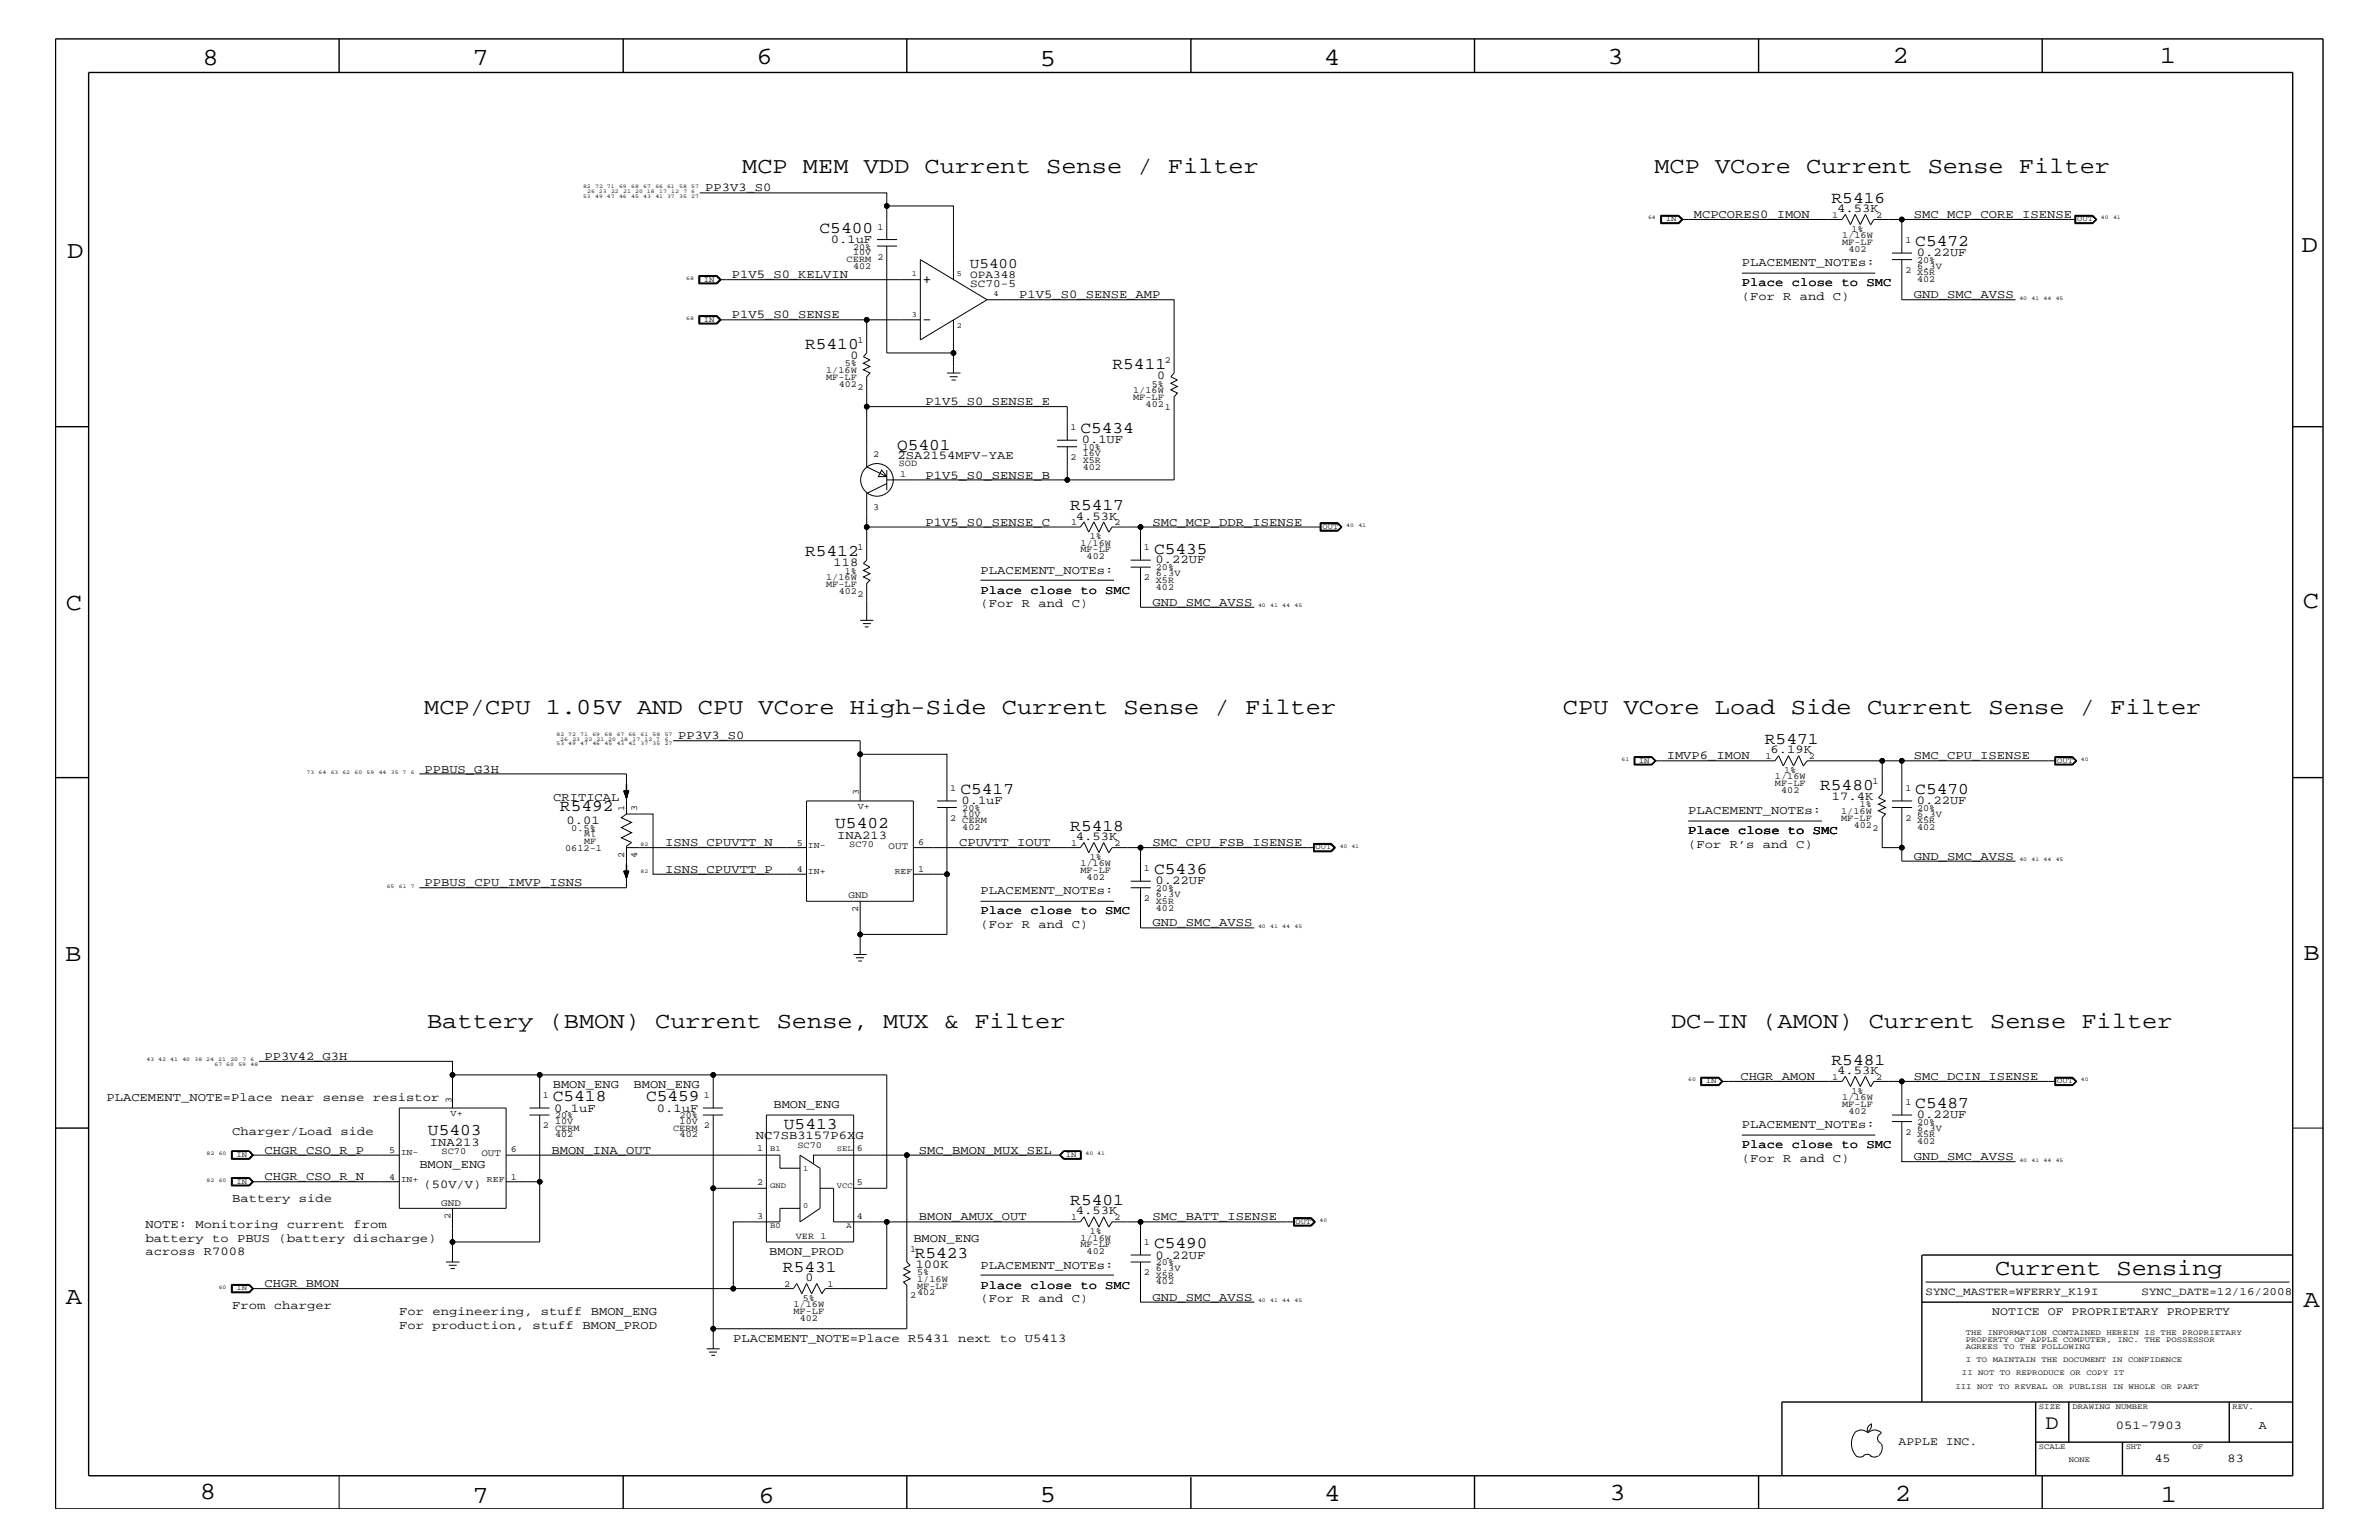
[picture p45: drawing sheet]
<svg xmlns="http://www.w3.org/2000/svg" width="432mm" height="279mm" viewBox="0 0 432 279" stroke-linecap="round" stroke-linejoin="round" font-family="sans-serif">
<defs><g id="words">
<g font-size="4.5">
<text x="36.7" y="11.7">8</text>
<text x="85.8" y="11.7">7</text>
<text x="137.3" y="11.5">6</text>
<text x="240.3" y="11.7">4</text>
<text x="291.8" y="11.5">3</text>
<text x="343.5" y="11.5">2</text>
<text x="392" y="11.5">1</text>
<text x="188.7" y="12.1">5</text>
<text x="12.2" y="46.8">D</text>
<text x="417.7" y="45.7">D</text>
<text x="11.9" y="110.6">C</text>
<text x="418" y="110.3">C</text>
<text x="11.9" y="174.3">B</text>
<text x="418.1" y="174.2">B</text>
<text x="11.9" y="236.7">A</text>
<text x="418.1" y="237.1">A</text>
<text x="36.2" y="271.9">8</text>
<text x="85.8" y="272.7">7</text>
<text x="137.7" y="272.7">6</text>
<text x="188.7" y="272.5">5</text>
<text x="240.4" y="272.3">4</text>
<text x="292.1" y="272.2">3</text>
<text x="343.9" y="272.3">2</text>
<text x="392.2" y="272.6">1</text>
</g>
<g font-size="4.1">
<text x="134.7" y="31.4">MCP MEM VDD Current Sense / Filter</text>
<text x="300.3" y="31.4">MCP VCore Current Sense Filter</text>
<text x="77" y="129.6">MCP/CPU 1.05V AND CPU VCore High-Side Current Sense / Filter</text>
<text x="283.7" y="129.6">CPU VCore Load Side Current Sense / Filter</text>
<text x="77.5" y="186.5">Battery (BMON) Current Sense, MUX &amp; Filter</text>
<text x="303.3" y="186.5">DC-IN (AMON) Current Sense Filter</text>
<text x="362.1" y="231.3">Current Sensing</text>
</g>
<text font-size="3.7" x="371.3" y="259.3">D</text>
<g font-size="3">
<text x="332.4" y="36.8">R5416</text>
<text x="148.8" y="42.3">C5400</text>
<text x="347.6" y="44.6">C5472</text>
<text x="146.1" y="63.4">R5410</text>
<text x="201.9" y="67">R5411</text>
<text x="162.8" y="81.6">Q5401</text>
<text x="196.1" y="78.6">C5434</text>
<text x="194.3" y="92.6">R5417</text>
<text x="146.1" y="101">R5412</text>
<text x="209.5" y="100.4">C5435</text>
<text x="320.3" y="135">R5471</text>
<text x="330.4" y="143.4">R5480</text>
<text x="101.6" y="147.1">R5492</text>
<text x="174.3" y="144">C5417</text>
<text x="347.6" y="144">C5470</text>
<text x="151.6" y="150.1">U5402</text>
<text x="194.3" y="150.7">R5418</text>
<text x="209.5" y="158.6">C5436</text>
<text x="332.4" y="193.2">R5481</text>
<text x="100.3" y="199.8">C5418</text>
<text x="117.3" y="199.8">C5459</text>
<text x="347.6" y="201">C5487</text>
<text x="77.7" y="205.9">U5403</text>
<text x="142.3" y="204.8">U5413</text>
<text x="194.3" y="218.6">R5401</text>
<text x="209.5" y="226.5">C5490</text>
<text x="142.1" y="230.7">R5431</text>
<text x="166" y="228.2">R5423</text>
</g>
<text font-size="2.6" x="176" y="48.5">U5400</text>
<g font-size="2.2">
<text x="128" y="34.7">PP3V3_S0</text>
<text x="307.4" y="39.6">MCPCORES0_IMON</text>
<text x="333.5" y="38.5">4.53K</text>
<text x="347.4" y="39.6">SMC_MCP_CORE_ISENSE</text>
<text x="150.8" y="44.1">0.1uF</text>
<text x="347.9" y="46.5">0.22UF</text>
<text x="132.8" y="50.5">P1V5_S0_KELVIN</text>
<text x="316.1" y="48.3">PLACEMENT_NOTEs:</text>
<text x="316.1" y="51.9">Place close to SMC</text>
<text x="132.8" y="57.8">P1V5_S0_SENSE</text>
<text x="185" y="54.1">P1V5_S0_SENSE_AMP</text>
<text x="316.1" y="54.4">(For R and C)</text>
<text x="347.4" y="54.1">GND_SMC_AVSS</text>
<text x="154.3" y="65.1">0</text>
<text x="210.1" y="68.8">0</text>
<text x="168" y="73.5">P1V5_S0_SENSE_E</text>
<text x="162.9" y="83.3">2SA2154MFV-YAE</text>
<text x="196.3" y="80.5">0.1UF</text>
<text x="168" y="86.9">P1V5_S0_SENSE_B</text>
<text x="168" y="95.4">P1V5_S0_SENSE_C</text>
<text x="195.3" y="94.3">4.53K</text>
<text x="209.2" y="95.4">SMC_MCP_DDR_ISENSE</text>
<text x="151.3" y="102.7">118</text>
<text x="178" y="104.1">PLACEMENT_NOTEs:</text>
<text x="178" y="107.7">Place close to SMC</text>
<text x="209.7" y="102.2">0.22UF</text>
<text x="178" y="110.2">(For R and C)</text>
<text x="209.2" y="109.9">GND_SMC_AVSS</text>
<text x="123.1" y="134.1">PP3V3_S0</text>
<text x="302.5" y="137.8">IMVP6_IMON</text>
<text x="321.4" y="136.7">6.19K</text>
<text x="347.4" y="137.8">SMC_CPU_ISENSE</text>
<text x="77" y="140.2">PPBUS_G3H</text>
<text x="100.4" y="145.3">CRITICAL</text>
<text x="102.8" y="149.5">0.01</text>
<text x="174.5" y="145.9">0.1uF</text>
<text x="306.4" y="147.7">PLACEMENT_NOTEs:</text>
<text x="332.5" y="145.1">17.4K</text>
<text x="347.9" y="145.9">0.22UF</text>
<text x="120.7" y="153.5">ISNS_CPUVTT_N</text>
<text x="151.9" y="152.2">INA213</text>
<text x="174.1" y="153.5">CPUVTT_IOUT</text>
<text x="195.3" y="152.4">4.53K</text>
<text x="209.2" y="153.5">SMC_CPU_FSB_ISENSE</text>
<text x="306.4" y="153.8">(For R’s and C)</text>
<text x="306.4" y="151.3">Place close to SMC</text>
<text x="347.4" y="156">GND_SMC_AVSS</text>
<text x="77" y="160.8">PPBUS_CPU_IMVP_ISNS</text>
<text x="120.7" y="158.4">ISNS_CPUVTT_P</text>
<text x="209.7" y="160.5">0.22UF</text>
<text x="178" y="162.2">PLACEMENT_NOTEs:</text>
<text x="178" y="165.9">Place close to SMC</text>
<text x="178" y="168.3">(For R and C)</text>
<text x="209.2" y="168.1">GND_SMC_AVSS</text>
<text x="48" y="192.3">PP3V42_G3H</text>
<text x="100.3" y="197.4">BMON_ENG</text>
<text x="115" y="197.4">BMON_ENG</text>
<text x="315.9" y="195.9">CHGR_AMON</text>
<text x="333.5" y="194.8">4.53K</text>
<text x="347.4" y="195.9">SMC_DCIN_ISENSE</text>
<text x="19.3" y="199.8">PLACEMENT_NOTE=Place near sense resistor</text>
<text x="100.6" y="201.7">0.1uF</text>
<text x="119.2" y="201.7">0.1uF</text>
<text x="140.4" y="201">BMON_ENG</text>
<text x="347.9" y="202.9">0.22UF</text>
<text x="42.2" y="205.9">Charger/Load side</text>
<text x="48" y="209.3">CHGR_CSO_R_P</text>
<text x="78" y="208">INA213</text>
<text x="100.1" y="209.3">BMON_INA_OUT</text>
<text x="137.2" y="206.6">NC7SB3157P6XG</text>
<text x="166.8" y="209.3">SMC_BMON_MUX_SEL</text>
<text x="316.1" y="204.7">PLACEMENT_NOTEs:</text>
<text x="316.1" y="208.3">Place close to SMC</text>
<text x="48" y="214.2">CHGR_CSO_R_N</text>
<text x="76.1" y="211.9">BMON_ENG</text>
<text x="76.9" y="215.6">(50V/V)</text>
<text x="316.1" y="210.8">(For R and C)</text>
<text x="347.4" y="210.5">GND_SMC_AVSS</text>
<text x="42.2" y="218">Battery side</text>
<text x="166.8" y="221.4">BMON_AMUX_OUT</text>
<text x="195.3" y="220.3">4.53K</text>
<text x="209.2" y="221.4">SMC_BATT_ISENSE</text>
<text x="26.4" y="222.9">NOTE: Monitoring current from</text>
<text x="26.4" y="225.3">battery to PBUS (battery discharge)</text>
<text x="26.4" y="227.7">across R7008</text>
<text x="139.6" y="227.7">BMON_PROD</text>
<text x="165.8" y="225.3">BMON_ENG</text>
<text x="48" y="233.5">CHGR_BMON</text>
<text x="146.2" y="232.4">0</text>
<text x="166.2" y="230.1">100K</text>
<text x="178" y="230.2">PLACEMENT_NOTEs:</text>
<text x="178" y="233.8">Place close to SMC</text>
<text x="209.7" y="228.4">0.22UF</text>
<text x="42.2" y="237.4">From charger</text>
<text x="72.5" y="238.6">For engineering, stuff BMON_ENG</text>
<text x="178" y="236.2">(For R and C)</text>
<text x="209.2" y="236">GND_SMC_AVSS</text>
<text x="72.5" y="241.1">For production, stuff BMON_PROD</text>
<text x="133.1" y="243.5">PLACEMENT_NOTE=Place R5431 next to U5413</text>
<text x="384" y="259.3">051-7903</text>
<text x="410" y="259.3">A</text>
<text x="391" y="265.3">45</text>
<text x="404.3" y="265.3">83</text>
</g>
<g font-size="2.1">
<text x="361.6" y="238.6">NOTICE OF PROPRIETARY PROPERTY</text>
<text x="344.6" y="262.2">APPLE INC.</text>
</g>
<g font-size="2">
<text x="176.1" y="50.4">OPA348</text>
<text x="176.1" y="52.1">SC70-5</text>
<text x="349.5" y="235">SYNC_MASTER=WFERRY_K19I</text>
<text x="388.7" y="235">SYNC_DATE=12/16/2008</text>
</g>
<g font-size="1.8">
<text x="161.3" y="154">OUT</text>
<text x="154" y="163">GND</text>
<text x="87.4" y="209.7">OUT</text>
<text x="80.1" y="218.8">GND</text>
</g>
<g font-size="1.7">
<text x="159.3" y="41.7">1</text>
<text x="332.6" y="39.5">1</text>
<text x="340.5" y="39.5">2</text>
<text x="153.7" y="47.6">CERM</text>
<text x="154.9" y="45.3">20%</text>
<text x="154.9" y="46.3">10V</text>
<text x="159.3" y="47.1">2</text>
<text x="334.3" y="44.4">MF-LF</text>
<text x="334.3" y="43.2">1/16W</text>
<text x="335.5" y="45.7">402</text>
<text x="336" y="42">1%</text>
<text x="345.9" y="44.1">1</text>
<text x="348" y="47.7">20%</text>
<text x="154.9" y="48.8">402</text>
<text x="345.9" y="49.6">2</text>
<text x="348" y="50">X5R</text>
<text x="348" y="51.3">402</text>
<text x="348" y="48.8">6.3V</text>
<text x="155.6" y="62.3">1</text>
<text x="211.4" y="65.9">2</text>
<text x="149.9" y="68.9">MF-LF</text>
<text x="149.9" y="67.7">1/16W</text>
<text x="152.2" y="70.1">402</text>
<text x="153.3" y="66.5">5%</text>
<text x="155.6" y="70.7">2</text>
<text x="205.7" y="71.3">1/16W</text>
<text x="209" y="70.1">5%</text>
<text x="205.7" y="72.6">MF-LF</text>
<text x="207.9" y="73.8">402</text>
<text x="211.4" y="74.4">1</text>
<text x="158.5" y="82.8">2</text>
<text x="194.3" y="78">1</text>
<text x="194.3" y="83.5">2</text>
<text x="196.5" y="82.7">16V</text>
<text x="196.5" y="81.6">10%</text>
<text x="196.5" y="83.9">X5R</text>
<text x="163.2" y="84.5">SOD</text>
<text x="163.4" y="86.5">1</text>
<text x="196.5" y="85.2">402</text>
<text x="158.5" y="92.6">3</text>
<text x="194.4" y="95.2">1</text>
<text x="202.3" y="95.2">2</text>
<text x="155.6" y="99.9">1</text>
<text x="196.1" y="100.2">MF-LF</text>
<text x="196.1" y="99">1/16W</text>
<text x="197.2" y="101.4">402</text>
<text x="197.8" y="97.7">1%</text>
<text x="207.6" y="99.9">1</text>
<text x="149.9" y="106.5">MF-LF</text>
<text x="149.9" y="105.3">1/16W</text>
<text x="152.2" y="107.7">402</text>
<text x="153.3" y="104.1">1%</text>
<text x="207.6" y="105.3">2</text>
<text x="209.8" y="105.8">X5R</text>
<text x="209.8" y="103.5">20%</text>
<text x="209.8" y="104.6">6.3V</text>
<text x="209.8" y="107">402</text>
<text x="155.6" y="108.3">2</text>
<text x="320.5" y="137.7">1</text>
<text x="328.3" y="137.7">2</text>
<text x="172.5" y="143.5">1</text>
<text x="322.2" y="142.6">MF-LF</text>
<text x="322.2" y="141.4">1/16W</text>
<text x="323.3" y="143.9">402</text>
<text x="323.8" y="140.2">1%</text>
<text x="339.9" y="142.3">1</text>
<text x="345.9" y="143.5">1</text>
<text x="113.3" y="147.1" transform="rotate(-90 113.3 147.1)">1</text>
<text x="115.7" y="147.1" transform="rotate(-90 115.7 147.1)">3</text>
<text x="155.9" y="144.3" transform="rotate(-90 155.9 144.3)">3</text>
<text x="172.5" y="149">2 CERM</text>
<text x="174.7" y="147.1">20%</text>
<text x="174.7" y="148.2">10V</text>
<text x="334.2" y="147.7">1/16W</text>
<text x="334.2" y="149">MF-LF</text>
<text x="337.6" y="146.5">1%</text>
<text x="345.9" y="149">2 X5R</text>
<text x="348" y="148.2">6.3V</text>
<text x="348" y="147.1">20%</text>
<text x="102.6" y="154.4">0612-1</text>
<text x="103.7" y="150.7">0.5%</text>
<text x="106" y="153.2">MF</text>
<text x="108.2" y="150.7" transform="rotate(-180 108.2 150.7)">1W</text>
<text x="113.3" y="155.6" transform="rotate(-90 113.3 155.6)">2</text>
<text x="115.7" y="155.6" transform="rotate(-90 115.7 155.6)">4</text>
<text x="144.6" y="153.4">5</text>
<text x="154.1" y="153.7">SC70</text>
<text x="166.6" y="153.3">6</text>
<text x="174.7" y="150.7">402</text>
<text x="194.4" y="153.4">1</text>
<text x="197.8" y="156">1%</text>
<text x="202.3" y="153.4">2</text>
<text x="336.5" y="150.1">402</text>
<text x="339.9" y="150.7">2</text>
<text x="348" y="150.7">402</text>
<text x="144.6" y="158.3">4</text>
<text x="166.6" y="158.3">1</text>
<text x="196.1" y="158.4">MF-LF</text>
<text x="196.1" y="157.2">1/16W</text>
<text x="197.2" y="159.6">402</text>
<text x="207.6" y="158">1</text>
<text x="209.8" y="161.7">20%</text>
<text x="155.8" y="165.5" transform="rotate(-90 155.8 165.5)">2</text>
<text x="207.6" y="163.5">2 X5R</text>
<text x="209.8" y="165.2">402</text>
<text x="209.8" y="162.8">6.3V</text>
<text x="332.6" y="195.9">1</text>
<text x="340.5" y="195.9">2</text>
<text x="82" y="200.1" transform="rotate(-90 82 200.1)">3</text>
<text x="98.6" y="199.2">1</text>
<text x="100.8" y="202.9">20%</text>
<text x="100.8" y="204">10V</text>
<text x="123.4" y="204">10V</text>
<text x="123.4" y="202.9">20%</text>
<text x="127.8" y="199.2">1</text>
<text x="334.3" y="199.6">1/16W</text>
<text x="334.3" y="200.9">MF-LF</text>
<text x="335.5" y="202">402</text>
<text x="336" y="198.4">1%</text>
<text x="345.9" y="200.4">1</text>
<text x="70.6" y="209.2">5</text>
<text x="80.1" y="209.4">SC70</text>
<text x="92.7" y="209.1">6</text>
<text x="98.6" y="204.7">2</text>
<text x="100.8" y="205.2">CERM</text>
<text x="100.8" y="206.4">402</text>
<text x="122.2" y="205.2">CERM</text>
<text x="123.4" y="206.4">402</text>
<text x="127.8" y="204.7">2</text>
<text x="137.4" y="208.9">1</text>
<text x="144.7" y="208.3">SC70</text>
<text x="155.5" y="208.9">6</text>
<text x="345.9" y="205.9">2 X5R</text>
<text x="348" y="207.6">402</text>
<text x="348" y="204.1">20%</text>
<text x="348" y="205.2">6.3V</text>
<text x="70.6" y="214.1">4</text>
<text x="92.7" y="214.1">1</text>
<text x="137.4" y="215">2</text>
<text x="155.5" y="215">5</text>
<text x="81.8" y="221.2" transform="rotate(-90 81.8 221.2)">2</text>
<text x="137.4" y="221.1">3</text>
<text x="155.5" y="221.1">4</text>
<text x="194.4" y="221.3">1</text>
<text x="202.3" y="221.3">2</text>
<text x="144.4" y="224.8">VER 1</text>
<text x="165.2" y="227.1">1</text>
<text x="196.1" y="226.3">MF-LF</text>
<text x="196.1" y="225.1">1/16W</text>
<text x="197.2" y="227.5">402</text>
<text x="197.8" y="223.9">1%</text>
<text x="207.6" y="225.9">1</text>
<text x="142.3" y="233.5">2</text>
<text x="150.2" y="233.5">1</text>
<text x="166.5" y="232.6">1/16W</text>
<text x="166.5" y="231.3">5%</text>
<text x="166.5" y="233.8">MF-LF</text>
<text x="207.6" y="231.3">2</text>
<text x="209.8" y="230.7">6.3V</text>
<text x="209.8" y="229.6">20%</text>
<text x="209.8" y="233">402</text>
<text x="209.8" y="231.8">X5R</text>
<text x="144" y="238.4">MF-LF</text>
<text x="144" y="237.2">1/16W</text>
<text x="145.2" y="239.6">402</text>
<text x="145.7" y="236">5%</text>
<text x="165.2" y="235.6">2</text>
<text x="166.5" y="235">402</text>
</g>
<g font-size="1.6">
<text x="155.7" y="146.8">V+</text>
<text x="146.6" y="153.8">IN-</text>
<text x="146.6" y="158.6">IN+</text>
<text x="162.4" y="158.6">REF</text>
<text x="81.8" y="202.6">V+</text>
<text x="72.7" y="209.6">IN-</text>
<text x="72.7" y="214.4">IN+</text>
<text x="88.4" y="214.4">REF</text>
</g>
<g font-size="1.4">
<text x="302.3" y="40.2">IN</text>
<text x="377" y="40.2">OUT</text>
<text x="127.8" y="51.1">IN</text>
<text x="165.5" y="50.2">1</text>
<text x="173.7" y="50.2">5</text>
<text x="180.3" y="53.8">4</text>
<text x="127.8" y="58.4">IN</text>
<text x="165.5" y="57.4">3</text>
<text x="173.7" y="59.5">2</text>
<text x="240" y="96">OUT</text>
<text x="297.4" y="138.4">IN</text>
<text x="373.4" y="138.4">OUT</text>
<text x="238.8" y="154.1">OUT</text>
<text x="309.6" y="196.5">IN</text>
<text x="373.4" y="196.5">OUT</text>
<text x="42.9" y="209.9">IN</text>
<text x="139.8" y="208.9">B1</text>
<text x="151.9" y="208.9">SEL</text>
<text x="193.5" y="209.9">IN</text>
<text x="42.9" y="214.7">IN</text>
<text x="139.8" y="215.6">GND</text>
<text x="145.8" y="212.5">1</text>
<text x="151.9" y="215.6">VCC</text>
<text x="145.8" y="219.2">0</text>
<text x="139.8" y="222.9">B0</text>
<text x="153.7" y="222.9">A</text>
<text x="235.1" y="222">OUT</text>
<text x="42.9" y="234.1">IN</text>
<text x="356.8" y="242.3">THE INFORMATION CONTAINED HEREIN IS THE PROPRIETARY</text>
<text x="356.8" y="243.5">PROPERTY OF APPLE COMPUTER, INC. THE POSSESSOR</text>
<text x="356.8" y="244.7">AGREES TO THE FOLLOWING</text>
<text x="354.9" y="252">III NOT TO REVEAL OR PUBLISH IN WHOLE OR PART</text>
<text x="356.1" y="249.5">II NOT TO REPRODUCE OR COPY IT</text>
<text x="356.8" y="247.1">I TO MAINTAIN THE DOCUMENT IN CONFIDENCE</text>
<text x="370.1" y="255.6">SIZE</text>
<text x="376.2" y="255.6">DRAWING NUMBER</text>
<text x="405.2" y="255.6">REV.</text>
<text x="370.1" y="262.9">SCALE</text>
<text x="385.8" y="262.9">SHT</text>
<text x="397.9" y="262.9">OF</text>
<text x="375.5" y="265.3">NONE</text>
</g>
<g font-size="1">
<text x="105.8" y="34.1">82</text>
<text x="105.8" y="35.8">53</text>
<text x="106.6" y="35">26 23</text>
<text x="108" y="35.8">49 47</text>
<text x="108" y="34.1">72 71</text>
<text x="110.9" y="35">22</text>
<text x="112.4" y="35.8">46</text>
<text x="112.4" y="34.1">69</text>
<text x="113.1" y="35">21</text>
<text x="114.6" y="35.8">45</text>
<text x="114.6" y="34.1">68</text>
<text x="115.3" y="35">20 18</text>
<text x="116.8" y="35.8">43</text>
<text x="116.8" y="34.1">67</text>
<text x="119" y="35.8">41 37</text>
<text x="119" y="34.1">66 61</text>
<text x="119.6" y="35">17</text>
<text x="121.8" y="35">12</text>
<text x="123.3" y="35.8">35</text>
<text x="123.3" y="34.1">58</text>
<text x="124" y="35">7</text>
<text x="125.5" y="34.1">57</text>
<text x="125.5" y="35.8">27</text>
<text x="125.5" y="35">6</text>
<text x="299.1" y="39.8">64</text>
<text x="381.3" y="39.8">40</text>
<text x="383.5" y="39.8">41</text>
<text x="124.5" y="50.7">68</text>
<text x="124.5" y="58">68</text>
<text x="366.5" y="54.4">40</text>
<text x="368.7" y="54.4">41</text>
<text x="370.9" y="54.4">44</text>
<text x="373.1" y="54.4">45</text>
<text x="244.3" y="95.6">40</text>
<text x="246.5" y="95.6">41</text>
<text x="228.3" y="110.2">40</text>
<text x="230.5" y="110.2">41</text>
<text x="232.7" y="110.2">44</text>
<text x="234.9" y="110.2">45</text>
<text x="101" y="135.2">53 49</text>
<text x="101" y="133.5">82 72</text>
<text x="101.7" y="134.4">26</text>
<text x="103.9" y="134.4">23</text>
<text x="105.3" y="135.2">47</text>
<text x="105.3" y="133.5">71</text>
<text x="106.1" y="134.4">22</text>
<text x="107.5" y="135.2">46</text>
<text x="107.5" y="133.5">69</text>
<text x="108.3" y="134.4">21 20</text>
<text x="109.7" y="135.2">45</text>
<text x="109.7" y="133.5">68</text>
<text x="111.9" y="135.2">43 41</text>
<text x="111.9" y="133.5">67 66</text>
<text x="112.6" y="134.4">18</text>
<text x="114.8" y="134.4">17</text>
<text x="116.2" y="135.2">37</text>
<text x="116.2" y="133.5">61</text>
<text x="117" y="134.4">12 7</text>
<text x="118.4" y="135.2">35</text>
<text x="118.4" y="133.5">58</text>
<text x="120.6" y="134.4">6</text>
<text x="120.6" y="135.2">27</text>
<text x="120.7" y="133.5">57</text>
<text x="55.6" y="140.4">73</text>
<text x="57.8" y="140.4">64</text>
<text x="60" y="140.4">63 62</text>
<text x="64.3" y="140.4">60</text>
<text x="66.5" y="140.4">59</text>
<text x="68.7" y="140.4">44</text>
<text x="71" y="140.4">35 7</text>
<text x="74.6" y="140.4">6</text>
<text x="294.3" y="138">61</text>
<text x="377.7" y="138">40</text>
<text x="116.2" y="153.5">82</text>
<text x="243.2" y="153.8">40 41</text>
<text x="70.2" y="161.1">65</text>
<text x="72.4" y="161.1">61</text>
<text x="74.6" y="161.1">7</text>
<text x="116.2" y="158.4">82</text>
<text x="366.5" y="156.2">40</text>
<text x="368.7" y="156.2">41</text>
<text x="370.9" y="156.2">44</text>
<text x="373.1" y="156.2">45</text>
<text x="228.3" y="168.3">40</text>
<text x="230.5" y="168.3">41</text>
<text x="232.7" y="168.3">44</text>
<text x="234.9" y="168.3">45</text>
<text x="26.6" y="192.6">43 42</text>
<text x="30.9" y="192.6">41</text>
<text x="33.1" y="192.6">40</text>
<text x="35.3" y="192.6">38 24</text>
<text x="38.9" y="193.4">67 60</text>
<text x="39.6" y="192.6">21</text>
<text x="41.8" y="192.6">20</text>
<text x="43.3" y="193.4">59</text>
<text x="44" y="192.6">7</text>
<text x="45.5" y="193.4">48</text>
<text x="45.5" y="192.6">6</text>
<text x="306.4" y="196.2">60</text>
<text x="377.7" y="196.2">40</text>
<text x="37.5" y="209.6">82</text>
<text x="39.7" y="209.6">60</text>
<text x="197" y="209.6">40 41</text>
<text x="37.5" y="214.4">82</text>
<text x="39.7" y="214.4">60</text>
<text x="366.5" y="210.8">40</text>
<text x="368.7" y="210.8">41</text>
<text x="370.9" y="210.8">44</text>
<text x="373.1" y="210.8">45</text>
<text x="239.5" y="221.7">40</text>
<text x="39.7" y="233.8">60</text>
<text x="228.3" y="236.2">40</text>
<text x="230.5" y="236.2">41</text>
<text x="232.7" y="236.2">44</text>
<text x="234.9" y="236.2">45</text>
</g>
</g></defs>
<g fill="none" stroke="#000" stroke-width=".18">
<path d="M127 35h34v8.5M161 37.4h12.1v13.3M301.4 39.1h3.3l.8 .7-.8 .8h-3.3zM301.6 39.2h3l.6 .6-.6 .6h-3zM304.6 39.1h-3.1v1.4h3.1M304.6 39.1l.7 .7-.7 .7M304.6 39.1l.8 .7-.8 .7M305.2 39.8h29.1l.6-.9 1 1.9 .8-1.9 1 1.9 .9-1.9 .9 1.9M345.2 39.8h-5.1l-.6 1M376.6 39.1h3.2l.8 .7-.8 .8h-3.2zM376.7 39.1h3.1l.7 .7-.7 .7h-3.1zM376.8 39.8h-31.6v6.1"/>
<path d="M376.8 39.2h3l.6 .6-.6 .6h-3zM126.8 57.3h3.3l.8 .7-.8 .8h-3.3zM126.8 50h3.3l.8 .7-.8 .8h-3.3zM126.9 57.3h3.2l.7 .7-.7 .7h-3.2zM126.9 50.1h3.2l.7 .6-.7 .7h-3.2zM127 50.1v1.3M127 57.3v1.4M127 57.4h3l.6 .6M127 50.2h3l.6 .5M130 57.3l.7 .7-.7 .7M130 50.1l.7 .6-.7 .7M130.6 58l-.6 .6h-3"/>
<path d="M130.6 58h36.4M130.6 50.7l-.6 .6h-3M130.6 50.7h36.4M157.3 58v6l-.6 .7 1.2 .6-1.2 .6 1.2 .6-1.2 .6 1.2 .6-.6 .7v16.3l3.7 1.8M159.2 44.6h3.6M159.2 43.5h3.6M161 44.6v19.4h12.1M167 47.1l12.2 7.3-12.2 7.3zM167.6 58h1.2M167.6 50.7h1.2M168.2 50.2v1.1M173.1 58v9.7"/>
<path d="M179.2 54.4h33.9v13.3l-.6 .7 1.2 .5-1.2 .6 1.2 .6-1.2 .6 1.2 .6-.6 .7v15.1h-52.1M316.1 49.6h24.3M343.4 47.1h3.6M343.4 45.9h3.6M345.2 47.1v7.3h20.6M157.3 73.8h36.4v6.1M171.9 67.7h2.4M172.4 68.4h1.4M172.7 68.9h.8M191.9 79.9h3.6M157.3 95.6v6l-.6 .6 1.2 .7-1.2 .6 1.2 .6-1.2 .6 1.2 .6-.6 .6v6.7M160 85.3l1 1.2h-1.6z"/>
<path d="M161 87.7l-3.7 1.8v6.1h38.8l.7-.9 .8 1.8 .9-1.8 1 1.8 .8-1.8 1 1.8 .5-.9h38M161 85.3v3.6M191.9 81.1h3.6M193.7 81.1v6M207 95.6v6M239.6 94.9h3.2l.8 .7-.8 .8h-3.2zM239.7 96.2h3.1M239.7 94.9v1.4h3.1l.7-.7M239.7 94.9h3.1l.7 .7M239.8 96.2v-1.2h3l.6 .6-.6 .6M242.8 94.9l.7 .7M243.5 95.6l-.7 .6"/>
<path d="M156.1 112.6h2.4M156.6 113.1h1.5M157 113.7h.6M178 105.3h24.2M205.2 102.9h3.7M205.2 101.6h3.7M207 102.9v7.3h20.7M122.2 134.4h33.9v2.4M296.6 137.3h3.2l.8 .7-.8 .8h-3.2zM296.7 137.4h3.1l.7 .6-.7 .7h-3.1zM296.8 137.4h3l.6 .6-.6 .6h-3zM300.4 138h21.8l.6-.9 .9 1.9 .9-1.9 .9 1.9 1-1.9 .8 1.9 .7-1h13.6"/>
<path d="M345.2 138h-3.6v6l-.6 .7 1.2 .6-1.2 .6 1.2 .6-1.2 .6 1.2 .6-.6 .7v5.4h3.6v-7.3M345.2 138v7.3M345.2 138h27.9M373 137.3h3.2l.7 .7-.7 .8h-3.2zM373 137.4h3.2l.7 .6-.7 .7h-3.2zM373.1 137.4h3.1l.6 .6-.6 .6h-3.1zM76.1 140.4h37.6v7.3l-.9 .7 1.8 .8-1.8 .9 1.8 1-1.8 .9 1.8 .9-.9 .6v7.6h-37.6M113.7 147.7h4.8v10.9h27.9M113.7 153.8h32.7M146.4 145.3h19.4v18.2h-19.4zM156.1 145.3v-8.5h15.8v8.5M165.8 153.8h30.3l.7-.9 .8 1.8 .9-1.8 1 1.8 .8-1.8 1 1.8 .5-.9h5.2"/>
<path d="M170.1 146.5h3.6M170.1 145.3h3.6M171.9 146.5v12.1h-6.1M171.9 158.6v10.9h-15.8M205.2 159.9h3.7M238.4 153h3.2l.8 .8-.8 .7h-3.2zM238.4 154.5h3.2M238.4 153.1h3.2M238.5 153.8h-31.5v6.1M238.5 153.2h3.1l.5 .6-.5 .6h-3.1M238.5 153.1v1.4M241.6 153.1l.7 .7-.7 .7"/>
<path d="M241.6 153.1l.6 .7-.6 .7M306.4 149h24.3M343.4 146.5h3.6M343.4 145.3h3.6M345.2 153.8v2.4h20.6M154.9 173.2h2.4M155.4 173.8h1.4M155.8 174.4h.7M156.1 163.5v9.7M178 163.5h24.2M205.2 161.1h3.7M207 161.1v7.2h20.7"/>
<path d="M47 192.6h35.1v2.4h15.9M82.1 195v6M98 195v6M98 195h31.5M308.7 195.4h3.3l.7 .8-.7 .8h-3.3zM308.9 195.6h3l.6 .6-.6 .6h-3zM311.9 195.5h-3.1v1.4h3.1M311.9 195.5l.7 .7-.7 .7M311.9 195.5l.8 .7M312.5 196.2h21.8l.6-.9 1 1.8 .8-1.8 1 1.8 .9-1.8 .9 1.8M312.7 196.2l-.8 .7M345.2 196.2h-5.1l-.6 1"/>
<path d="M373 195.4h3.2l.7 .8-.7 .8h-3.2zM373 195.5h3.2l.7 .7-.7 .7h-3.2zM373.1 196.2h-27.9v6.1M373.1 195.6h3.1l.6 .6-.6 .6h-3.1zM42 208.8h3.3l.7 .8-.7 .7h-3.3zM42 213.6h3.3l.7 .8-.7 .8h-3.3zM42.1 208.8v1.5h3.1l.8-.7M42.1 210.2h3.1M42.1 208.9h3.1M42.2 208.9v1.3M42.2 213.8h3l.6 .6-.6 .6h-3zM45.2 213.7h-3.1v1.4h3.1"/>
<path d="M45.2 213.7l.7 .7-.7 .7M45.2 213.7l.8 .7M45.2 208.9l.7 .7-.7 .6M45.2 208.8l.8 .8M45.2 208.9l.6 .7M45.8 209.6h26.7M45.8 214.4h26.7M45.8 209.6l-.6 .6M46 214.4l-.8 .7M72.5 201h19.4v18.2h-19.4zM82.1 219.2v9.8M91.9 209.6h49.7v2.3h3.6"/>
<path d="M96.1 202.3h3.6M96.1 201h3.6M98 202.3v12.1h-6.1M98 214.4v10.9h-15.9M127.6 202.3h3.6M127.6 201h3.6M129.5 202.3v13.3h9.6M129.5 201v-6h31.5v20.6h-6.1M139.1 202.3h15.8v23h-15.8zM145.2 219.2h-3.6v2.5h-8.5v12.1h10.9l.6-.9 .9 1.8 .9-1.8 .9 1.8 1-1.8 .9 1.8 .6-.9h11.2v-12.1M145.2 209.6l3.6 2.3v7.3l-3.6 2.5zM148.8 215.6h2.5v6.1h44.8l.7-.9 .8 1.8 .9-1.8 1 1.8 .8-1.8 1 1.8 .5-.9h5.2"/>
<path d="M164.6 209.6h-16.9v1.5M192.3 209.6l.7-.8h3.3v1.5h-3.3zM192.4 209.6h-27.8v19.4l.6 .6-1.2 .6 1.2 .5-1.2 .6 1.2 .7-1.2 .6 .6 .6v7.9h-35.1v-25.5M192.4 209.6l.7 .6M192.4 209.6l.6 .6h3.2M193 208.8l-.6 .8 .6 .7h3.2v-1.5M193.1 208.9l-.7 .7M196.1 208.9v1.3M196.2 208.9h-3.2l-.6 .7M316.1 205.9h24.3M343.4 202.3h3.6M343.4 203.5h3.6"/>
<path d="M345.2 203.5v7.3h20.6M416.1 204.7h5.5M42 233h3.3l.7 .8-.7 .8h-3.3zM42.2 233.2h3l.6 .6-.6 .6h-3zM45.2 233.1l.7 .7-.7 .7M45.2 233.1h-3.1v1.4h3.1M45.2 233.1l.8 .7M45.8 233.8h87.3M46 233.8l-.8 .7M80.9 229h2.5M81.4 229.6h1.5M81.8 230.2h.8"/>
<path d="M178 231.3h24.2M205.2 229h3.7M205.2 227.7h3.7M207 229v7.2h20.7M234.8 220.9h3.2l.8 .8-.8 .7h-3.2zM234.8 222.4h3.2M234.8 221h3.2M234.9 221v1.4M235 221.7h-28v6M235 221.1h2.9l.6 .6-.6 .6h-2.9zM238 221l.7 .7-.7 .7M238 221l.6 .7-.6 .7"/>
<path d="M349.5 232.6h66M128.3 244.7h2.3M128.7 245.3h1.4M129.1 245.9h.7M129.5 241.1v3.6M336.6 260a1.69 1.69 0 0 1 2.4 0 1.72 1.72 0 0 1 2.5 0M339.6 258.3l.1 .1a1.27 1.27 0 0 1-.7 1.3M339.6 258.4a.99 .99 0 0 0-.6 1.4M61.6 267.7v6.1M336.6 260a3.3 3.3 0 0 0 .3 4.1M336.9 264.1l.7 .3 .7-.3M338.2 264.1l.7-.3 .7 .3"/>
<path d="M339.5 264.1l.7 .3 .7-.3M341.5 260.1a.93 .93 0 0 0-.7 .9 .93 .93 0 0 0 .7 .9M341.5 262l.1 .7a1.99 1.99 0 0 1-.6 1.4"/>
<circle cx="161" cy="37.4" r=".42"/>
<circle cx="345.2" cy="39.8" r=".42"/>
<circle cx="157.3" cy="58" r=".42"/>
<circle cx="157.3" cy="73.8" r=".42"/>
<circle cx="173.1" cy="64" r=".42"/>
<circle cx="157.3" cy="95.6" r=".42"/>
<circle cx="159.2" cy="87.1" r="2.96"/>
<circle cx="193.7" cy="87.1" r=".42"/>
<circle cx="207" cy="95.6" r=".42"/>
<circle cx="156.1" cy="136.8" r=".42"/>
<circle cx="341.6" cy="138" r=".42"/>
<circle cx="345.2" cy="138" r=".42"/>
<circle cx="171.9" cy="158.6" r=".42"/>
<circle cx="207" cy="153.8" r=".42"/>
<circle cx="345.2" cy="153.8" r=".42"/>
<circle cx="156.1" cy="169.5" r=".42"/>
<circle cx="82.1" cy="195" r=".42"/>
<circle cx="98" cy="195" r=".42"/>
<circle cx="129.5" cy="195" r=".42"/>
<circle cx="345.2" cy="196.2" r=".42"/>
<circle cx="98" cy="214.4" r=".42"/>
<circle cx="129.5" cy="215.6" r=".42"/>
<circle cx="164.6" cy="209.6" r=".42"/>
<circle cx="82.1" cy="225.3" r=".42"/>
<circle cx="133.1" cy="233.8" r=".42"/>
<circle cx="161" cy="221.7" r=".42"/>
<circle cx="207" cy="221.7" r=".42"/>
<circle cx="129.5" cy="241.1" r=".42"/>
</g>
<g fill="none" stroke="#000" stroke-width=".25">
<path d="M10.1 7.1h411.5v266.7h-411.5zM16.1 13.2h400v254.5h-400zM61.6 7.1v6.1M113.1 7.1v6.1M164.6 7.1v6.1M216.2 7.1v6.1M267.6 7.1v6.1M319.2 7.1v6.1M370.7 7.1v6.1M10.1 77.4h6M416.1 77.4h5.5M10.1 141.1h6"/>
<path d="M113.2 158h.9l-.4 1.2zM113.2 143.5h.9l-.4 1.2zM113.3 158l.4 1.2M113.3 143.5l.4 1.2M113.5 158l.2 1.2M113.5 143.5l.2 1.2M113.7 142.3v2.4M113.7 156.8v2.4M113.8 158l-.1 1.2M113.8 143.5l-.1 1.2M114 158l-.3 1.2M114 143.5l-.3 1.2"/>
<path d="M416.1 141.1h5.5M10.1 204.7h6M348.8 236.2h67.3M348.8 227.7v26.7M348.9 227.7h67.2M369.5 254.4v13.3M375.5 254.4v7.2M404.6 254.4v7.2M416.1 254.4h-92.7v13.3M113.1 267.7v6.1M164.6 267.7v6.1M216.2 268v5.8"/>
<path d="M267.6 267.7v6.1M319.2 267.7v6.1M369.5 261.6h46.6M370.7 267.7v6.1M385.2 261.6v6.1"/>
</g>
<g fill="#000">
<circle cx="161" cy="37.4" r=".42"/>
<circle cx="345.2" cy="39.8" r=".42"/>
<circle cx="157.3" cy="58" r=".42"/>
<circle cx="157.3" cy="73.8" r=".42"/>
<circle cx="173.1" cy="64" r=".42"/>
<circle cx="157.3" cy="95.6" r=".42"/>
<circle cx="193.7" cy="87.1" r=".42"/>
<circle cx="207" cy="95.6" r=".42"/>
<circle cx="156.1" cy="136.8" r=".42"/>
<circle cx="341.6" cy="138" r=".42"/>
<circle cx="345.2" cy="138" r=".42"/>
<circle cx="171.9" cy="158.6" r=".42"/>
<circle cx="207" cy="153.8" r=".42"/>
<circle cx="345.2" cy="153.8" r=".42"/>
<circle cx="156.1" cy="169.5" r=".42"/>
<circle cx="82.1" cy="195" r=".42"/>
<circle cx="98" cy="195" r=".42"/>
<circle cx="129.5" cy="195" r=".42"/>
<circle cx="345.2" cy="196.2" r=".42"/>
<circle cx="98" cy="214.4" r=".42"/>
<circle cx="129.5" cy="215.6" r=".42"/>
<circle cx="164.6" cy="209.6" r=".42"/>
<circle cx="82.1" cy="225.3" r=".42"/>
<circle cx="133.1" cy="233.8" r=".42"/>
<circle cx="161" cy="221.7" r=".42"/>
<circle cx="207" cy="221.7" r=".42"/>
<circle cx="129.5" cy="241.1" r=".42"/>
</g>
<use href="#words"/>
</svg>
